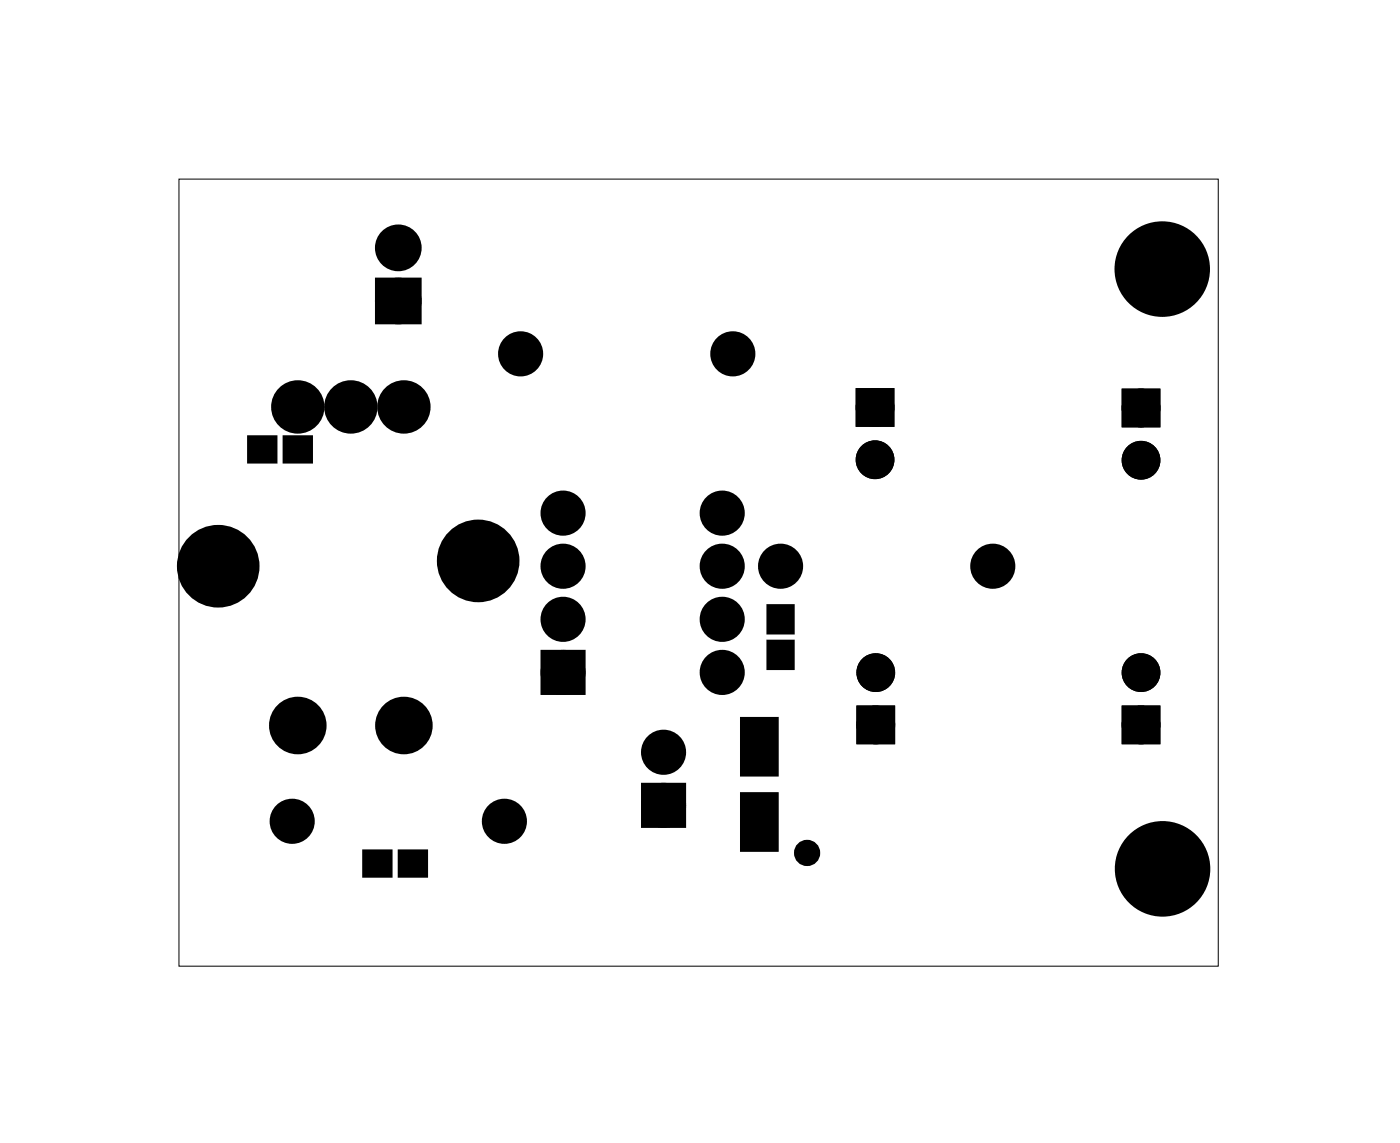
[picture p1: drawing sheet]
<svg xmlns="http://www.w3.org/2000/svg" width="67mm" height="55mm" viewBox="0 0 67 55" stroke-linecap="round" stroke-linejoin="round" font-family="sans-serif">
<path d="M8.6 8.6h49.7v37.6h-49.7z" fill="none" stroke="#000" stroke-width=".05"/>
<g fill="#000">
<path d="M18.3 13.7h1.5v1.4h-1.5zM12 21h1.2v1.1h-1.2zM13.7 21h1.2v1.1h-1.2zM26.3 31.5h1.4v1.4h-1.4zM31.1 37.8h1.4v1.4h-1.4zM36.8 29h1.1v1.2h-1.1zM36.8 30.7h1.1v1.2h-1.1zM35.6 34.4h1.6v2.6h-1.6zM41.3 34.1h1.2v1.2h-1.2zM41.3 18.9h1.2v1.2h-1.2zM54 34.1h1.2v1.2h-1.2zM54 18.9h1.2v1.2h-1.2z"/>
<path d="M17.5 40.8h1.2v1.1h-1.2zM19.2 40.8h1.2v1.1h-1.2zM35.6 38h1.6v2.6h-1.6z"/>
<circle cx="14.3" cy="19.5" r=".64"/>
<circle cx="16.8" cy="19.5" r=".64"/>
<circle cx="19.3" cy="19.5" r=".64"/>
<circle cx="14.3" cy="34.7" r=".64"/>
<circle cx="19.3" cy="34.7" r=".64"/>
</g>
<g fill="none" stroke="#000" stroke-width=".25">
<path d="M12 21h1.2v1.1h-1.2zM13.7 21h1.2v1.1h-1.2zM35.6 38h1.6v2.6h-1.6zM35.6 34.4h1.6v2.6h-1.6zM36.8 29h1.1v1.2h-1.1zM36.8 30.7h1.1v1.2h-1.1zM17.5 40.8h1.2v1.1h-1.2zM19.2 40.8h1.2v1.1h-1.2z"/>
<circle cx="55.6" cy="12.9" r="2.16"/>
<circle cx="55.7" cy="41.6" r="2.16"/>
</g>
<g fill="none" stroke="#000" stroke-width=".76">
<circle cx="14.3" cy="19.5" r=".64"/>
<circle cx="16.8" cy="19.5" r=".64"/>
<circle cx="19.3" cy="19.5" r=".64"/>
<circle cx="14.3" cy="34.7" r=".64"/>
<circle cx="19.3" cy="34.7" r=".64"/>
</g>
<g fill="#000">
<circle cx="14.3" cy="19.5" r=".95"/>
<circle cx="16.8" cy="19.5" r=".95"/>
<circle cx="19.1" cy="14.4" r=".74"/>
<circle cx="19.1" cy="11.9" r=".74"/>
<circle cx="19.3" cy="19.5" r=".95"/>
<circle cx="24.9" cy="16.9" r=".7"/>
<circle cx="35.1" cy="16.9" r=".7"/>
<circle cx="41.9" cy="19.5" r=".6"/>
<circle cx="54.6" cy="19.5" r=".6"/>
<circle cx="55.6" cy="12.9" r="2.16"/>
<circle cx="10.4" cy="27.1" r="1.73"/>
<circle cx="14" cy="39.3" r=".7"/>
<circle cx="14.3" cy="34.7" r="1"/>
<circle cx="19.3" cy="34.7" r="1"/>
<circle cx="22.9" cy="26.8" r="1.73"/>
<circle cx="24.1" cy="39.3" r=".7"/>
<circle cx="27" cy="29.6" r=".7"/>
<circle cx="27" cy="24.5" r=".7"/>
<circle cx="27" cy="27.1" r=".7"/>
<circle cx="27" cy="32.2" r=".7"/>
<circle cx="31.8" cy="38.5" r=".7"/>
<circle cx="31.8" cy="36" r=".7"/>
<circle cx="34.6" cy="29.6" r=".7"/>
<circle cx="34.6" cy="24.5" r=".7"/>
<circle cx="34.6" cy="27.1" r=".7"/>
<circle cx="34.6" cy="32.2" r=".7"/>
<circle cx="37.4" cy="27.1" r=".7"/>
<circle cx="41.9" cy="22" r=".6"/>
<circle cx="41.9" cy="32.2" r=".6"/>
<circle cx="41.9" cy="34.7" r=".6"/>
<circle cx="47.5" cy="27.1" r=".7"/>
<circle cx="54.6" cy="32.2" r=".6"/>
<circle cx="54.6" cy="34.7" r=".6"/>
<circle cx="54.6" cy="22" r=".6"/>
<circle cx="38.6" cy="40.8" r=".35"/>
<circle cx="55.7" cy="41.6" r="2.16"/>
</g>
<g fill="none" stroke="#000" stroke-width=".76" stroke-linecap="butt">
<path d="M18.3 13.7h1.5v1.4h-1.5zM26.3 31.5h1.4v1.4h-1.4zM31.1 37.8h1.4v1.4h-1.4z"/>
<circle cx="19.1" cy="11.9" r=".74"/>
<circle cx="19.1" cy="14.4" r=".74"/>
<circle cx="24.9" cy="16.9" r=".7"/>
<circle cx="35.1" cy="16.9" r=".7"/>
<circle cx="14" cy="39.3" r=".7"/>
<circle cx="24.1" cy="39.3" r=".7"/>
<circle cx="27" cy="24.5" r=".7"/>
<circle cx="27" cy="29.6" r=".7"/>
<circle cx="27" cy="27.1" r=".7"/>
<circle cx="27" cy="32.2" r=".7"/>
<circle cx="31.8" cy="38.5" r=".7"/>
<circle cx="31.8" cy="36" r=".7"/>
<circle cx="34.6" cy="24.5" r=".7"/>
<circle cx="34.6" cy="27.1" r=".7"/>
<circle cx="34.6" cy="29.6" r=".7"/>
<circle cx="34.6" cy="32.2" r=".7"/>
<circle cx="37.4" cy="27.1" r=".7"/>
<circle cx="47.5" cy="27.1" r=".7"/>
</g>
<g fill="none" stroke="#000" stroke-width=".5">
<circle cx="10.4" cy="27.1" r="1.73"/>
<circle cx="22.9" cy="26.8" r="1.73"/>
</g>
<circle cx="38.6" cy="40.8" r=".35" fill="none" stroke="#000" stroke-width=".55"/>
<g fill="none" stroke="#000" stroke-width=".65" stroke-linecap="butt">
<path d="M41.3 18.9h1.2v1.2h-1.2zM54 18.9h1.2v1.2h-1.2zM41.3 34.1h1.2v1.2h-1.2zM54 34.1h1.2v1.2h-1.2z"/>
<circle cx="14.3" cy="19.5" r=".95"/>
<circle cx="16.8" cy="19.5" r=".95"/>
<circle cx="19.3" cy="19.5" r=".95"/>
<circle cx="41.9" cy="19.5" r=".6"/>
<circle cx="54.6" cy="19.5" r=".6"/>
<circle cx="41.9" cy="22" r=".6"/>
<circle cx="41.9" cy="34.7" r=".6"/>
<circle cx="41.9" cy="32.2" r=".6"/>
<circle cx="54.6" cy="34.7" r=".6"/>
<circle cx="54.6" cy="32.2" r=".6"/>
<circle cx="54.6" cy="22" r=".6"/>
</g>
<g fill="none" stroke="#000" stroke-width=".75" stroke-linecap="butt">
<circle cx="14.3" cy="34.7" r="1"/>
<circle cx="19.3" cy="34.7" r="1"/>
</g>
</svg>
